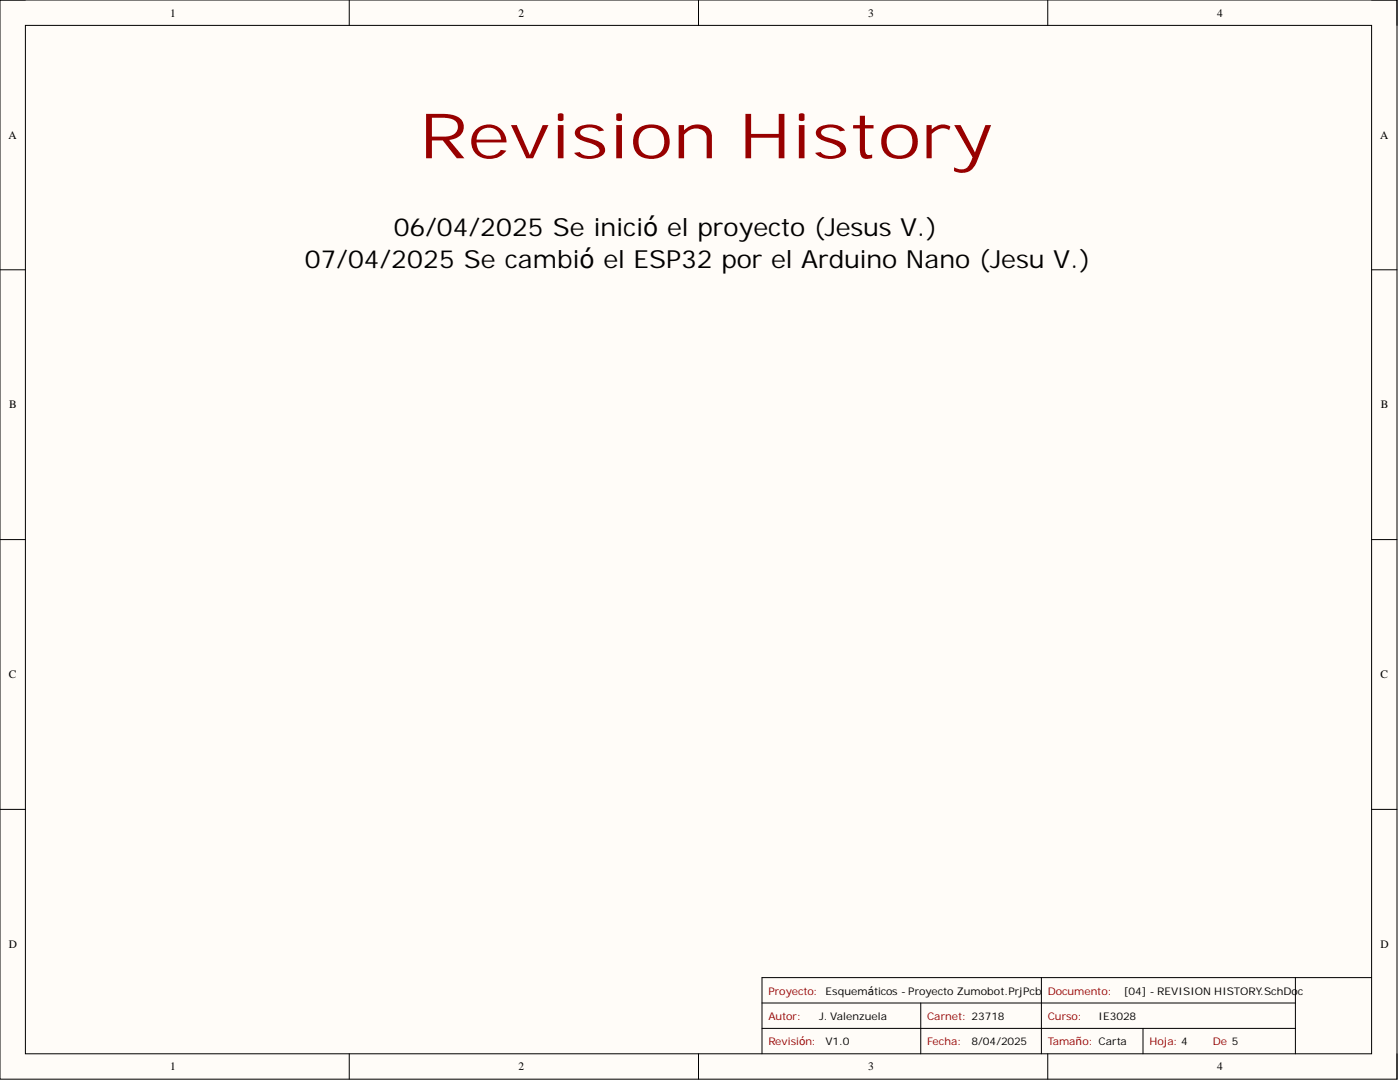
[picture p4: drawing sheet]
<svg xmlns="http://www.w3.org/2000/svg" width="279mm" height="216mm" viewBox="0 0 279 216" stroke-linecap="round" stroke-linejoin="round" font-family="sans-serif">
<defs><g id="words">
<text font-size="12.5" fill="#980000" x="83.6" y="31.6">Revision History</text>
<g font-size="5">
<text x="78.6" y="47.1">06/04/2025 Se inició el proyecto (Jesus V.)</text>
<text x="60.8" y="53.5">07/04/2025 Se cambió el ESP32 por el Arduino Nano (Jesu V.)</text>
</g>
<g font-size="2.3">
<text x="34" y="3.3">1</text>
<text x="103.5" y="3.3">2</text>
<text x="173.3" y="3.3">3</text>
<text x="242.9" y="3.3">4</text>
<text x="1.7" y="27.7">A</text>
<text x="275.4" y="27.7">A</text>
<text x="1.9" y="81.5">B</text>
<text x="275.6" y="81.5">B</text>
<text x="1.8" y="135.4">C</text>
<text x="275.5" y="135.4">C</text>
<text x="1.8" y="189.2">D</text>
<text x="275.5" y="189.2">D</text>
<text x="34" y="213.6">1</text>
<text x="103.5" y="213.6">2</text>
<text x="173.3" y="213.6">3</text>
<text x="242.9" y="213.6">4</text>
</g>
<g font-size="2.1" fill="#980000">
<text x="153.3" y="198.4">Proyecto: Esquemáticos - Proyecto Zumobot.PrjPcb</text>
<text x="153.3" y="203.5">Autor:</text>
<text x="185" y="203.5">Carnet: 23718</text>
<text x="209.1" y="198.4">Documento:</text>
<text x="209.1" y="203.5">Curso:</text>
<text x="153.3" y="208.6">Revisión:</text>
<text x="185" y="208.6">Fecha:</text>
<text x="209.1" y="208.6">Tamaño: Carta</text>
<text x="229.4" y="208.6">Hoja: 4</text>
<text x="242.1" y="208.6">De 5</text>
</g>
<g font-size="2.1">
<text x="163.5" y="203.5">J. Valenzuela</text>
<text x="219.2" y="203.5">IE3028</text>
<text x="224.3" y="198.4">[04] - REVISION HISTORY.SchDoc</text>
<text x="164.7" y="208.6">V1.0</text>
<text x="193.9" y="208.6">8/04/2025</text>
</g>
</g></defs>
<path d="M0 0h278.8v215.3h-278.8z" fill-rule="evenodd" fill="#fffcf8"/>
<path d="M0 0h278.8v215.3h-278.8z" fill="none" stroke="#000" stroke-width=".2"/>
<path d="M5.1 5.1h268.6v205.2h-268.6z" fill-rule="evenodd" fill="#fffcf8"/>
<g fill="none" stroke="#000" stroke-width=".2">
<path d="M0 0h5.1M5.1 5.1h268.6v205.2h-268.6zM69.7 0v5.1M139.4 0v5.1M209.1 0v5.1M273.7 0h5.1v5.1M0 53.8h5.1M273.7 53.8h5.1M0 107.7h5.1M273.7 107.7h5.1M0 161.5h5.1M273.7 161.5h5.1"/>
<path d="M207.8 195.1v15.2M258.5 195.1v15.2M273.7 195.1h-121.6v15.2M69.7 210.3v5M139.4 210.3v5M152.1 200.1h106.4M152.1 205.2h106.4M183.8 200.1v10.2M209.1 210.3v5M228.1 205.2v5.1M278.8 210.3v5"/>
</g>
<use href="#words"/>
</svg>
